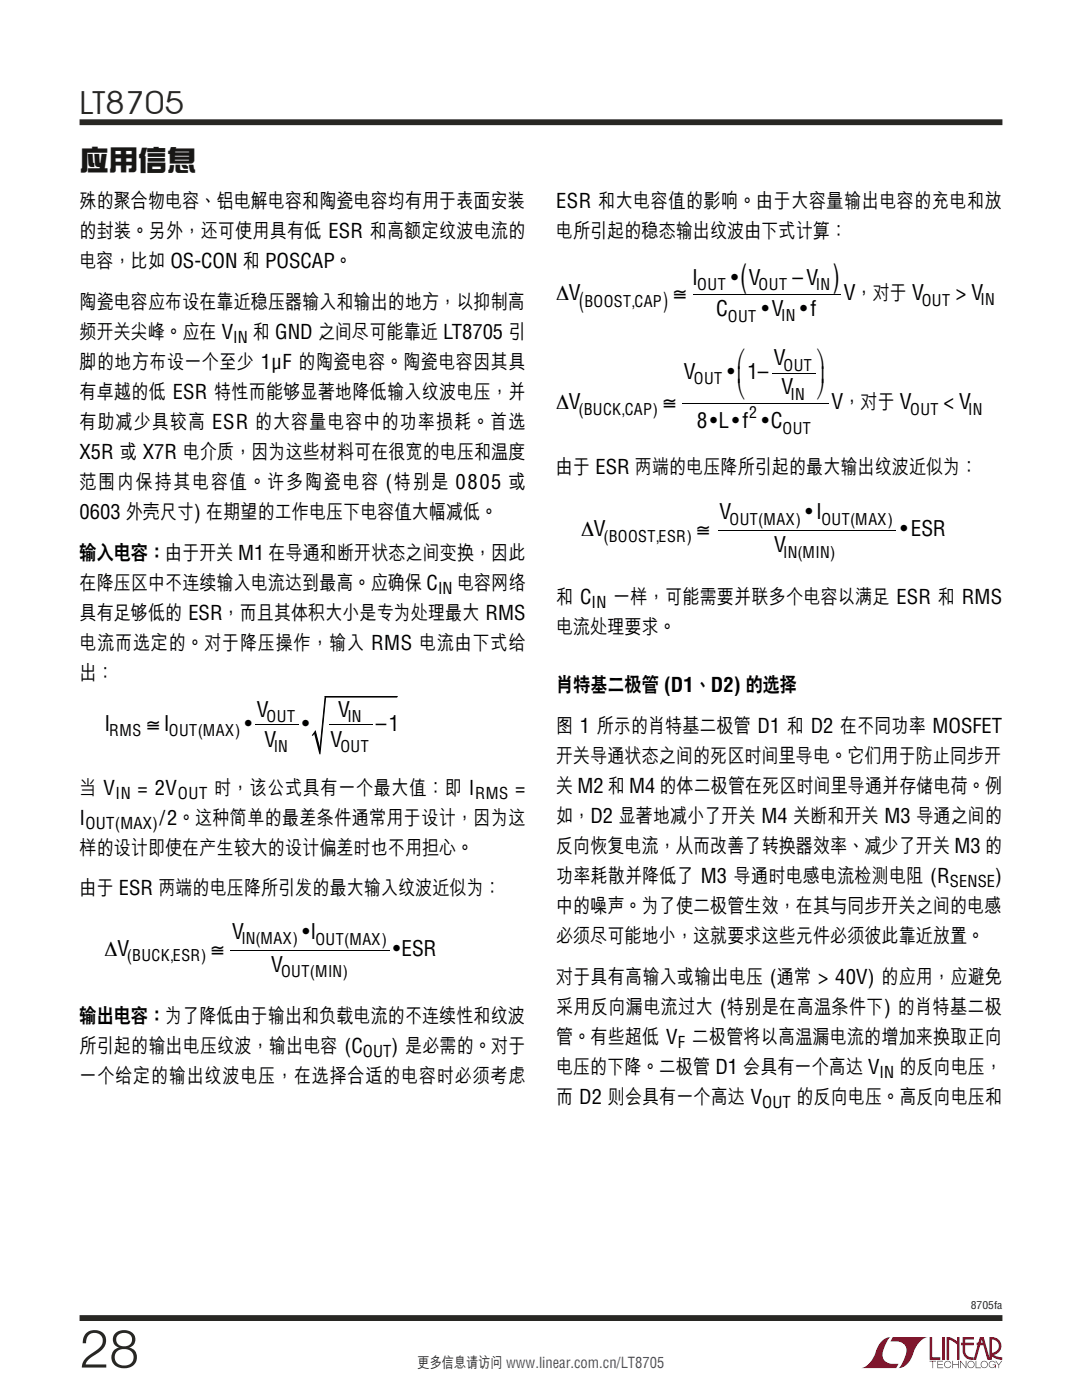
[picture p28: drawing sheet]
<svg xmlns="http://www.w3.org/2000/svg" width="216mm" height="279mm" viewBox="0 0 216 279" stroke-linecap="round" stroke-linejoin="round" font-family="sans-serif">
<defs><g id="words">
<text font-size="10.6" fill="#282723" x="15.9" y="272.9">28</text>
<text font-size="6.3" fill="#282723" x="15.9" y="22.8">LT8705</text>
<g font-size="6.3">
<text x="147.7" y="57.2">(</text>
<text x="166.2" y="57.2">)</text>
</g>
<text font-size="5.8" fill="#181713" x="15.9" y="34.1">應用信息</text>
<g font-size="4.9">
<text x="134.3" y="59.9">≅</text>
<text x="132.2" y="81.7">≅</text>
<text x="139" y="107">≅</text>
<text x="29.3" y="145.8">≅</text>
<text x="42.1" y="190.8">≅</text>
</g>
<g font-size="4.3">
<text x="115.5" y="61.5">(</text>
<text x="132.3" y="61.5">)</text>
</g>
<g font-size="4.2">
<text x="111" y="59.9">ΔV</text>
<text x="138.1" y="56.8">I</text>
<text x="145.9" y="56.8">• V</text>
<text x="158.1" y="56.8">–V</text>
<text x="168.4" y="59.9">V，對於 V</text>
<text x="190.7" y="59.9">&gt; V</text>
<text x="142.9" y="63.1">C</text>
<text x="152" y="63.1">•V</text>
<text x="159.7" y="63.1">•f</text>
<text x="136.5" y="75.6">V</text>
<text x="145.2" y="75.6">• 1–</text>
<text x="147.1" y="72.6">⎛</text>
<text x="154.4" y="72.9">V</text>
<text x="163" y="72.6">⎞</text>
<text x="111" y="81.7">ΔV</text>
<text x="147.1" y="78.9">⎝</text>
<text x="155.9" y="78.7">V</text>
<text x="163" y="78.9">⎠</text>
<text x="165.9" y="81.7">V，對於 V</text>
<text x="188.3" y="81.7">&lt; V</text>
<text x="139" y="85.4">8•L•f •C</text>
<text x="116" y="107">ΔV</text>
<text x="143.6" y="103.7">V</text>
<text x="160.7" y="103.7">• I</text>
<text x="179.7" y="107">•ESR</text>
<text x="154.5" y="110.2">V</text>
<text x="51.2" y="143.1">V</text>
<text x="67.5" y="143.1">V</text>
<text x="20.9" y="145.8">I</text>
<text x="32.7" y="145.8">I</text>
<text x="48.8" y="145.8">•</text>
<text x="52.8" y="149">V</text>
<text x="60.3" y="145.8">•</text>
<text x="65.9" y="149">V</text>
<text x="75" y="145.8">–1</text>
<text x="20.9" y="190.8">ΔV</text>
<text x="46.3" y="187.4">V</text>
<text x="60.3" y="187.4">•I</text>
<text x="78.4" y="190.8">•ESR</text>
<text x="54.1" y="193.9">V</text>
</g>
<g font-size="4">
<text x="15.9" y="41.6">殊的聚合物電容、鋁電解電容和陶瓷電容均有用於表面安裝</text>
<text x="111" y="41.6">ESR 和大电容值的影響。由於大容量輸出電容的充電和放</text>
<text x="15.9" y="47.6">的封裝。另外，還可使用具有低 ESR 和高額定紋波電流的</text>
<text x="110.9" y="47.6">電所引起的穩態輸出紋波由下式計算：</text>
<text x="15.9" y="53.6">電容，比如 OS-CON 和 POSCAP。</text>
<text x="15.9" y="61.7">陶瓷電容應布設在靠近穩壓器輸入和輸出的地方，以抑制高</text>
<text x="15.9" y="67.7">頻開關尖峰。應在 V</text>
<text x="50.5" y="67.7">和 GND 之間盡可能靠近 LT8705 引</text>
<text x="15.9" y="73.7">腳的地方布設一個至少 1μF 的陶瓷電容。陶瓷電容因其具</text>
<text x="15.9" y="79.7">有卓越的低 ESR 特性而能夠顯著地降低輸入紋波電壓，並</text>
<text x="15.9" y="85.7">有助減少具較高 ESR 的大容量電容中的功率損耗。首選</text>
<text x="15.9" y="91.7">X5R 或 X7R 電介質，因為這些材料可在很寬的電壓和溫度</text>
<text x="110.9" y="94.6">由於 ESR 兩端的電壓降所引起的最大輸出紋波近似為：</text>
<text x="15.9" y="97.7">範圍內保持其電容值。許多陶瓷電容 (特別是 0805 或</text>
<text x="15.9" y="103.7">0603 外殼尺寸) 在期望的工作電壓下電容值大幅減低。</text>
<text x="15.9" y="111.8">輸入電容：由於開關 M1 在導通和斷開狀態之間變換，因此</text>
<text x="15.9" y="117.8">在降壓區中不連續輸入電流達到最高。應確保 C</text>
<text x="91.2" y="117.8">電容網絡</text>
<text x="15.9" y="123.8">具有足夠低的 ESR，而且其體積大小是專為處理最大 RMS</text>
<text x="111" y="120.5">和 C</text>
<text x="122.4" y="120.5">一樣，可能需要並聯多個電容以滿足 ESR 和 RMS</text>
<text x="15.9" y="129.8">電流而選定的。對於降壓操作，輸入 RMS 電流由下式給</text>
<text x="111" y="126.5">電流處理要求。</text>
<text x="15.9" y="135.8">出：</text>
<text x="111" y="138.2">肖特基二極管 (D1、D2) 的選擇</text>
<text x="111" y="146.3">圖 1 所示的肖特基二極管 D1 和 D2 在不同功率 MOSFET</text>
<text x="111" y="152.3">開關導通狀態之間的死區時間裡導電。它們用於防止同步開</text>
<text x="15.9" y="158.6">當 V</text>
<text x="27.5" y="158.6">= 2V</text>
<text x="42.7" y="158.6">時，該公式具有一個最大值：即 I</text>
<text x="102.8" y="158.6">=</text>
<text x="111" y="158.3">關 M2 和 M4 的體二極管在死區時間裡導通並存儲電荷。例</text>
<text x="15.9" y="164.6">I</text>
<text x="31.8" y="164.6">/2。這種簡單的最差條件通常用於設計，因為這</text>
<text x="111" y="164.3">如，D2 顯著地減小了開關 M4 關斷和開關 M3 導通之間的</text>
<text x="15.9" y="170.6">樣的設計即使在產生較大的設計偏差時也不用擔心。</text>
<text x="111" y="170.3">反向恢復電流，從而改善了轉換器效率、減少了開關 M3 的</text>
<text x="15.9" y="178.7">由於 ESR 兩端的電壓降所引發的最大輸入紋波近似為：</text>
<text x="111" y="176.3">功率耗散並降低了 M3 導通時電感電流檢測電阻 (R</text>
<text x="198.6" y="176.3">)</text>
<text x="111" y="182.3">中的噪聲。為了使二極管生效，在其與同步開關之間的電感</text>
<text x="111" y="188.3">必須盡可能地小，這就要求這些元件必須彼此靠近放置。</text>
<text x="111" y="196.4">對於具有高輸入或輸出電壓 (通常 &gt; 40V) 的應用，應避免</text>
<text x="111" y="202.4">採用反向漏電流過大 (特別是在高溫條件下) 的肖特基二極</text>
<text x="15.9" y="204.1">輸出電容：為了降低由於輸出和負載電流的不連續性和紋波</text>
<text x="111" y="208.4">管。有些超低 V</text>
<text x="138.1" y="208.4">二極管將以高溫漏電流的增加來換取正向</text>
<text x="15.9" y="210.1">所引起的輸出電壓紋波，輸出電容 (C</text>
<text x="78.1" y="210.1">) 是必需的。對於</text>
<text x="111" y="214.4">電壓的下降。二極管 D1 會具有一個高達 V</text>
<text x="179.5" y="214.4">的反向電壓，</text>
<text x="15.9" y="216.1">一個給定的輸出紋波電壓，在選擇合適的電容時必須考慮</text>
<text x="111" y="220.4">而 D2 則會具有一個高達 V</text>
<text x="158.9" y="220.4">的反向電壓。高反向電壓和</text>
</g>
<g font-size="3.3">
<text x="147.1" y="75.6">⎜</text>
<text x="163" y="75.6">⎟</text>
</g>
<g font-size="3.2">
<text x="139.1" y="57.9">OUT</text>
<text x="151.4" y="57.9">OUT</text>
<text x="162.8" y="57.8">IN</text>
<text x="116.6" y="61.3">BOOST,CAP</text>
<text x="145.2" y="64.2">OUT</text>
<text x="155.9" y="64.1">IN</text>
<text x="183.9" y="61">OUT</text>
<text x="195.7" y="60.9">IN</text>
<text x="46.5" y="68.5">IN</text>
<text x="138.4" y="76.7">OUT</text>
<text x="156.4" y="74">OUT</text>
<text x="115.4" y="82.8">(BUCK,CAP)</text>
<text x="149.5" y="83.5">2</text>
<text x="157.8" y="79.8">IN</text>
<text x="181.6" y="82.8">OUT</text>
<text x="193.2" y="82.8">IN</text>
<text x="156.1" y="86.5">OUT</text>
<text x="145.6" y="104.8">OUT(MAX)</text>
<text x="163.9" y="104.8">OUT(MAX)</text>
<text x="120.4" y="108.2">(BOOST,ESR)</text>
<text x="156.3" y="111.3">IN(MIN)</text>
<text x="87.4" y="118.6">IN</text>
<text x="118.1" y="121.3">IN</text>
<text x="21.8" y="146.9">RMS</text>
<text x="33.7" y="146.9">OUT(MAX)</text>
<text x="53.2" y="144.2">OUT</text>
<text x="69.3" y="144.2">IN</text>
<text x="54.6" y="150.1">IN</text>
<text x="67.9" y="150.1">OUT</text>
<text x="23.1" y="159.4">IN</text>
<text x="35.5" y="159.4">OUT</text>
<text x="94.8" y="159.4">RMS</text>
<text x="17.1" y="165.4">OUT(MAX)</text>
<text x="189.6" y="177.1">SENSE</text>
<text x="25.3" y="191.9">(BUCK,ESR)</text>
<text x="48.2" y="188.4">IN(MAX)</text>
<text x="62.9" y="188.5">OUT(MAX)</text>
<text x="56.1" y="195.1">OUT(MIN)</text>
<text x="135.2" y="209.2">F</text>
<text x="72.4" y="210.9">OUT</text>
<text x="175.5" y="215.2">IN</text>
<text x="152.1" y="221.2">OUT</text>
</g>
<text font-size="3" fill="#282723" x="83.3" y="273.1">更多信息請訪問 www.linear.com.cn/LT8705</text>
<text font-size="2.1" fill="#282723" x="193.7" y="261.2">8705fa</text>
</g></defs>
<g fill="#a90023">
<path d="M185.5 266.8h.5v4.1h1.6v.5h-2.1z"/>
<path d="M176.2 267.4l1-.5h.5h-.1a6.2 6.2 0 0 0-1.4 4 2.58 2.58 0 0 0 3.1 1.3l-.5 .8h-6.9a4.9 4.9 0 0 0 3-3.8l.4-.7z"/>
<path d="M178.1 266.9h7a4.9 4.9 0 0 0-3.1 3.7 3.2 3.2 0 0 1-2.7 2.4h.1a6.2 6.2 0 0 0 1.4-4.1 2.58 2.58 0 0 0-3.1-1.2z"/>
<path d="M188 266.8h.5v4.6h-.5z"/>
<path d="M188.9 266.8l1 .2 1.1 .7v-.9h.5v4.6h-.5v-3.1l-1.6-.9v4h-.5z"/>
<path d="M185.5 271.6h1.3v.1h-.6v1.3h-.1v-1.3h-.6z"/>
<path d="M187 271.6h1.2v.1h-1v.5h.9v.2h-.9v.5h1v.1h-1.2z"/>
<path d="M190 271.6h.2v.6h1v-.6h.1v1.4h-.1v-.6h-1v.6h-.2z"/>
<path d="M191.6 271.6h.1l1 1.2v-1.2h.1v1.4l-1.1-1.2v1.2h-.1z"/>
<path d="M194.7 271.6h.1v1.3h.9v.1h-1z"/>
<path d="M198.6 271.6h.2l.5 .7 .5-.7h.2l-.6 .8v.6h-.2v-.6z"/>
<path d="M192.1 266.8h2.2v.5h-1.7v.7h1.7v.5h-1.7v1.1a1.32 1.32 0 0 0 1.7 1.3v.5l1.2-4.6h.8l1.1 4.1v-4.1a1.84 1.84 0 0 1 2.4 1.4 1.84 1.84 0 0 1-1.5 2.2l.8 .4 .9 .1v.5l-1.2-.2-1-.6v-.6a1.34 1.34 0 0 0 1.5-1.2 1.34 1.34 0 0 0-1.4-1.5v4.1h-.9l-.8-2.9h-1.3v-.5h1.2l-.2-.7-1.1 4.1a2.06 2.06 0 0 1-2.7-1.3v-1.6h-.4v-.5h.4z"/>
<path d="M193.2 271.8a.72 .72 0 0 1 1.2 .1 .72 .72 0 0 1-.4 1.1 .72 .72 0 0 1-1-.7h.2a.59 .59 0 0 0 .8 .5 .59 .59 0 0 0 .2-.9 .59 .59 0 0 0-1 .2v.2h-.2z"/>
<path d="M195.9 271.8a.72 .72 0 0 1 1.1 .1 .72 .72 0 0 1-.4 1.1 .72 .72 0 0 1-.9-.7h.1a.59 .59 0 0 0 .8 .5 .59 .59 0 0 0 .2-.9 .59 .59 0 0 0-.9 .2l-.1 .2h-.1z"/>
<path d="M197.5 271.8a.72 .72 0 0 1 1.2 .2h-.2a.59 .59 0 0 0-.9-.1 .59 .59 0 0 0 .1 .9 .59 .59 0 0 0 .9-.4h-.5v-.1h.6v.7h-.1v-.3a.73 .73 0 0 1-1.1 .2 .73 .73 0 0 1 0-1.1z"/>
<path d="M188.6 271.8a.71 .71 0 0 1 1.2 .3h-.1a.59 .59 0 0 0-.9-.3 .59 .59 0 0 0-.1 1 .59 .59 0 0 0 1-.3h.1a.73 .73 0 0 1-1.1 .4 .73 .73 0 0 1-.1-1.1z"/>
</g>
<path d="M15.9 24.4h184.1M15.9 263h184.1" fill="none" stroke="#282723" stroke-width="1.2" stroke-linecap="butt"/>
<path d="M138.2 58.7h29.5M154 74.4h8.7M136.1 80.5h29.2M143.2 105.9h35.5M79.3 139h-14.4l-1.1 10.5-.9-3.6-.6 .8M50.9 144.7h8.7M65.6 144.7h8.7M46 189.6h31.7" fill="none" stroke="#000" stroke-width=".2"/>
<path d="M64.9 139h14.4v.2h-14.2l-1.2 11.3h-.2l-1-4.1-.2 .4-.2-.1 .6-.8 .9 3.6z" fill-rule="evenodd" fill="#000"/>
<use href="#words"/>
</svg>
